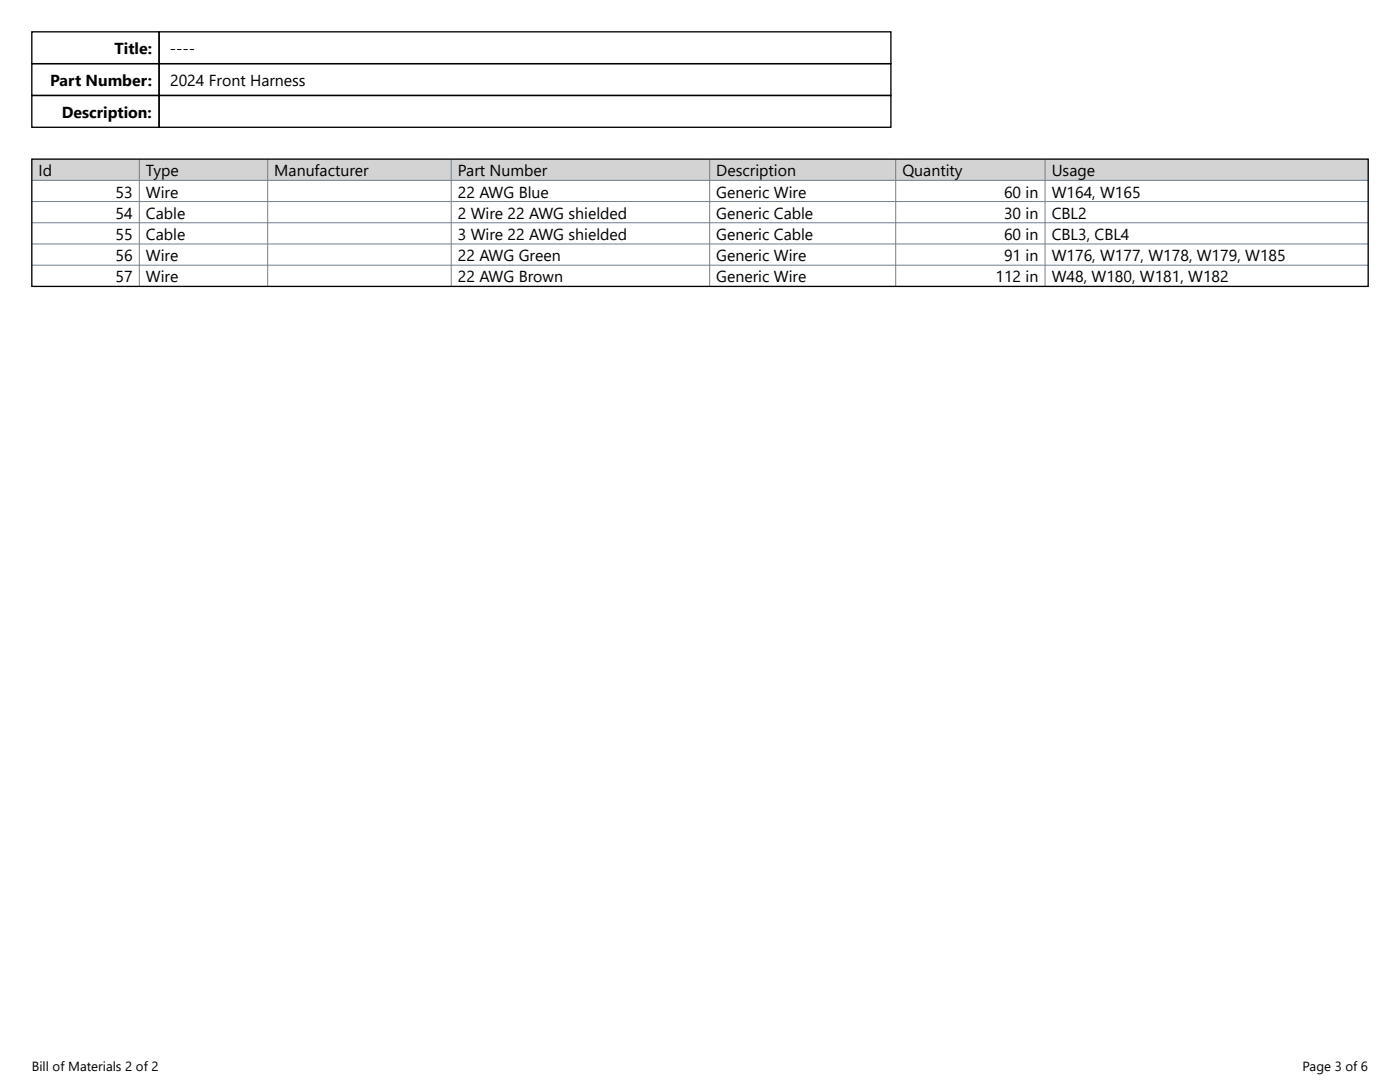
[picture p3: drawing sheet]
<svg xmlns="http://www.w3.org/2000/svg" width="279mm" height="216mm" viewBox="0 0 279 216" stroke-linecap="round" stroke-linejoin="round" font-family="sans-serif">
<defs><g id="words">
<g font-size="3.2">
<text x="22.9" y="10.8">Title:</text>
<text x="33.9" y="10.8">----</text>
<text x="10" y="17.2">Part Number:</text>
<text x="33.9" y="17.2">2024 Front Harness</text>
<text x="12.4" y="23.5">Description:</text>
<text x="7.7" y="35.2">Id</text>
<text x="29.1" y="35.2">Type</text>
<text x="54.7" y="35.2">Manufacturer</text>
<text x="91.4" y="35.2">Part Number</text>
<text x="143" y="35.2">Description</text>
<text x="180.1" y="35.2">Quantity</text>
<text x="209.9" y="35.2">Usage</text>
<text x="23.1" y="39.4">53</text>
<text x="29.1" y="39.4">Wire</text>
<text x="91.4" y="39.4">22 AWG Blue</text>
<text x="143" y="39.4">Generic Wire</text>
<text x="200.4" y="39.4">60 in</text>
<text x="209.9" y="39.4">W164, W165</text>
<text x="23.1" y="43.6">54</text>
<text x="23.1" y="47.9">55</text>
<text x="29.1" y="43.6">Cable</text>
<text x="29.1" y="47.9">Cable</text>
<text x="91.4" y="43.6">2 Wire 22 AWG shielded</text>
<text x="91.4" y="47.9">3 Wire 22 AWG shielded</text>
<text x="143" y="43.6">Generic Cable</text>
<text x="143" y="47.9">Generic Cable</text>
<text x="200.4" y="43.6">30 in</text>
<text x="200.4" y="47.9">60 in</text>
<text x="209.9" y="43.6">CBL2</text>
<text x="209.9" y="47.9">CBL3, CBL4</text>
<text x="23.1" y="52.1">56</text>
<text x="29.1" y="52.1">Wire</text>
<text x="91.4" y="52.1">22 AWG Green</text>
<text x="143" y="52.1">Generic Wire</text>
<text x="200.4" y="52.1">91 in</text>
<text x="209.9" y="52.1">W176, W177, W178, W179, W185</text>
<text x="23.1" y="56.3">57</text>
<text x="29.1" y="56.3">Wire</text>
<text x="91.4" y="56.3">22 AWG Brown</text>
<text x="143" y="56.3">Generic Wire</text>
<text x="198.7" y="56.3">112 in</text>
<text x="209.9" y="56.3">W48, W180, W181, W182</text>
</g>
<g font-size="2.6">
<text x="6.3" y="213.7">Bill of Materials 2 of 2</text>
<text x="260" y="213.7">Page 3 of 6</text>
</g>
</g></defs>
<path d="M6.3 31.8h266.8v4.2h-266.8z" fill-rule="evenodd" fill="#d3d3d3"/>
<path d="M6.3 36h266.8M27.8 31.8v25.3M53.4 31.8v25.3M90.1 31.8v25.3M141.6 31.8v25.3M178.8 31.8v25.3M208.6 31.8v25.3M6.3 40.2h266.8M6.3 44.5h266.8M6.3 48.7h266.8M6.3 52.9h266.8" fill="none" stroke="#708090" stroke-width=".2"/>
<path d="M6.3 12.7h25.4v6.4h-25.4zM6.3 6.4h25.4v6.3h-25.4zM6.3 19h25.4v6.4h-25.4zM31.8 6.4h146v6.3h-146zM31.8 12.7h146v6.4h-146zM31.8 19h146v6.4h-146zM6.3 31.8h266.8v25.3h-266.8z" fill="none" stroke="#000" stroke-width=".26"/>
<use href="#words"/>
</svg>
